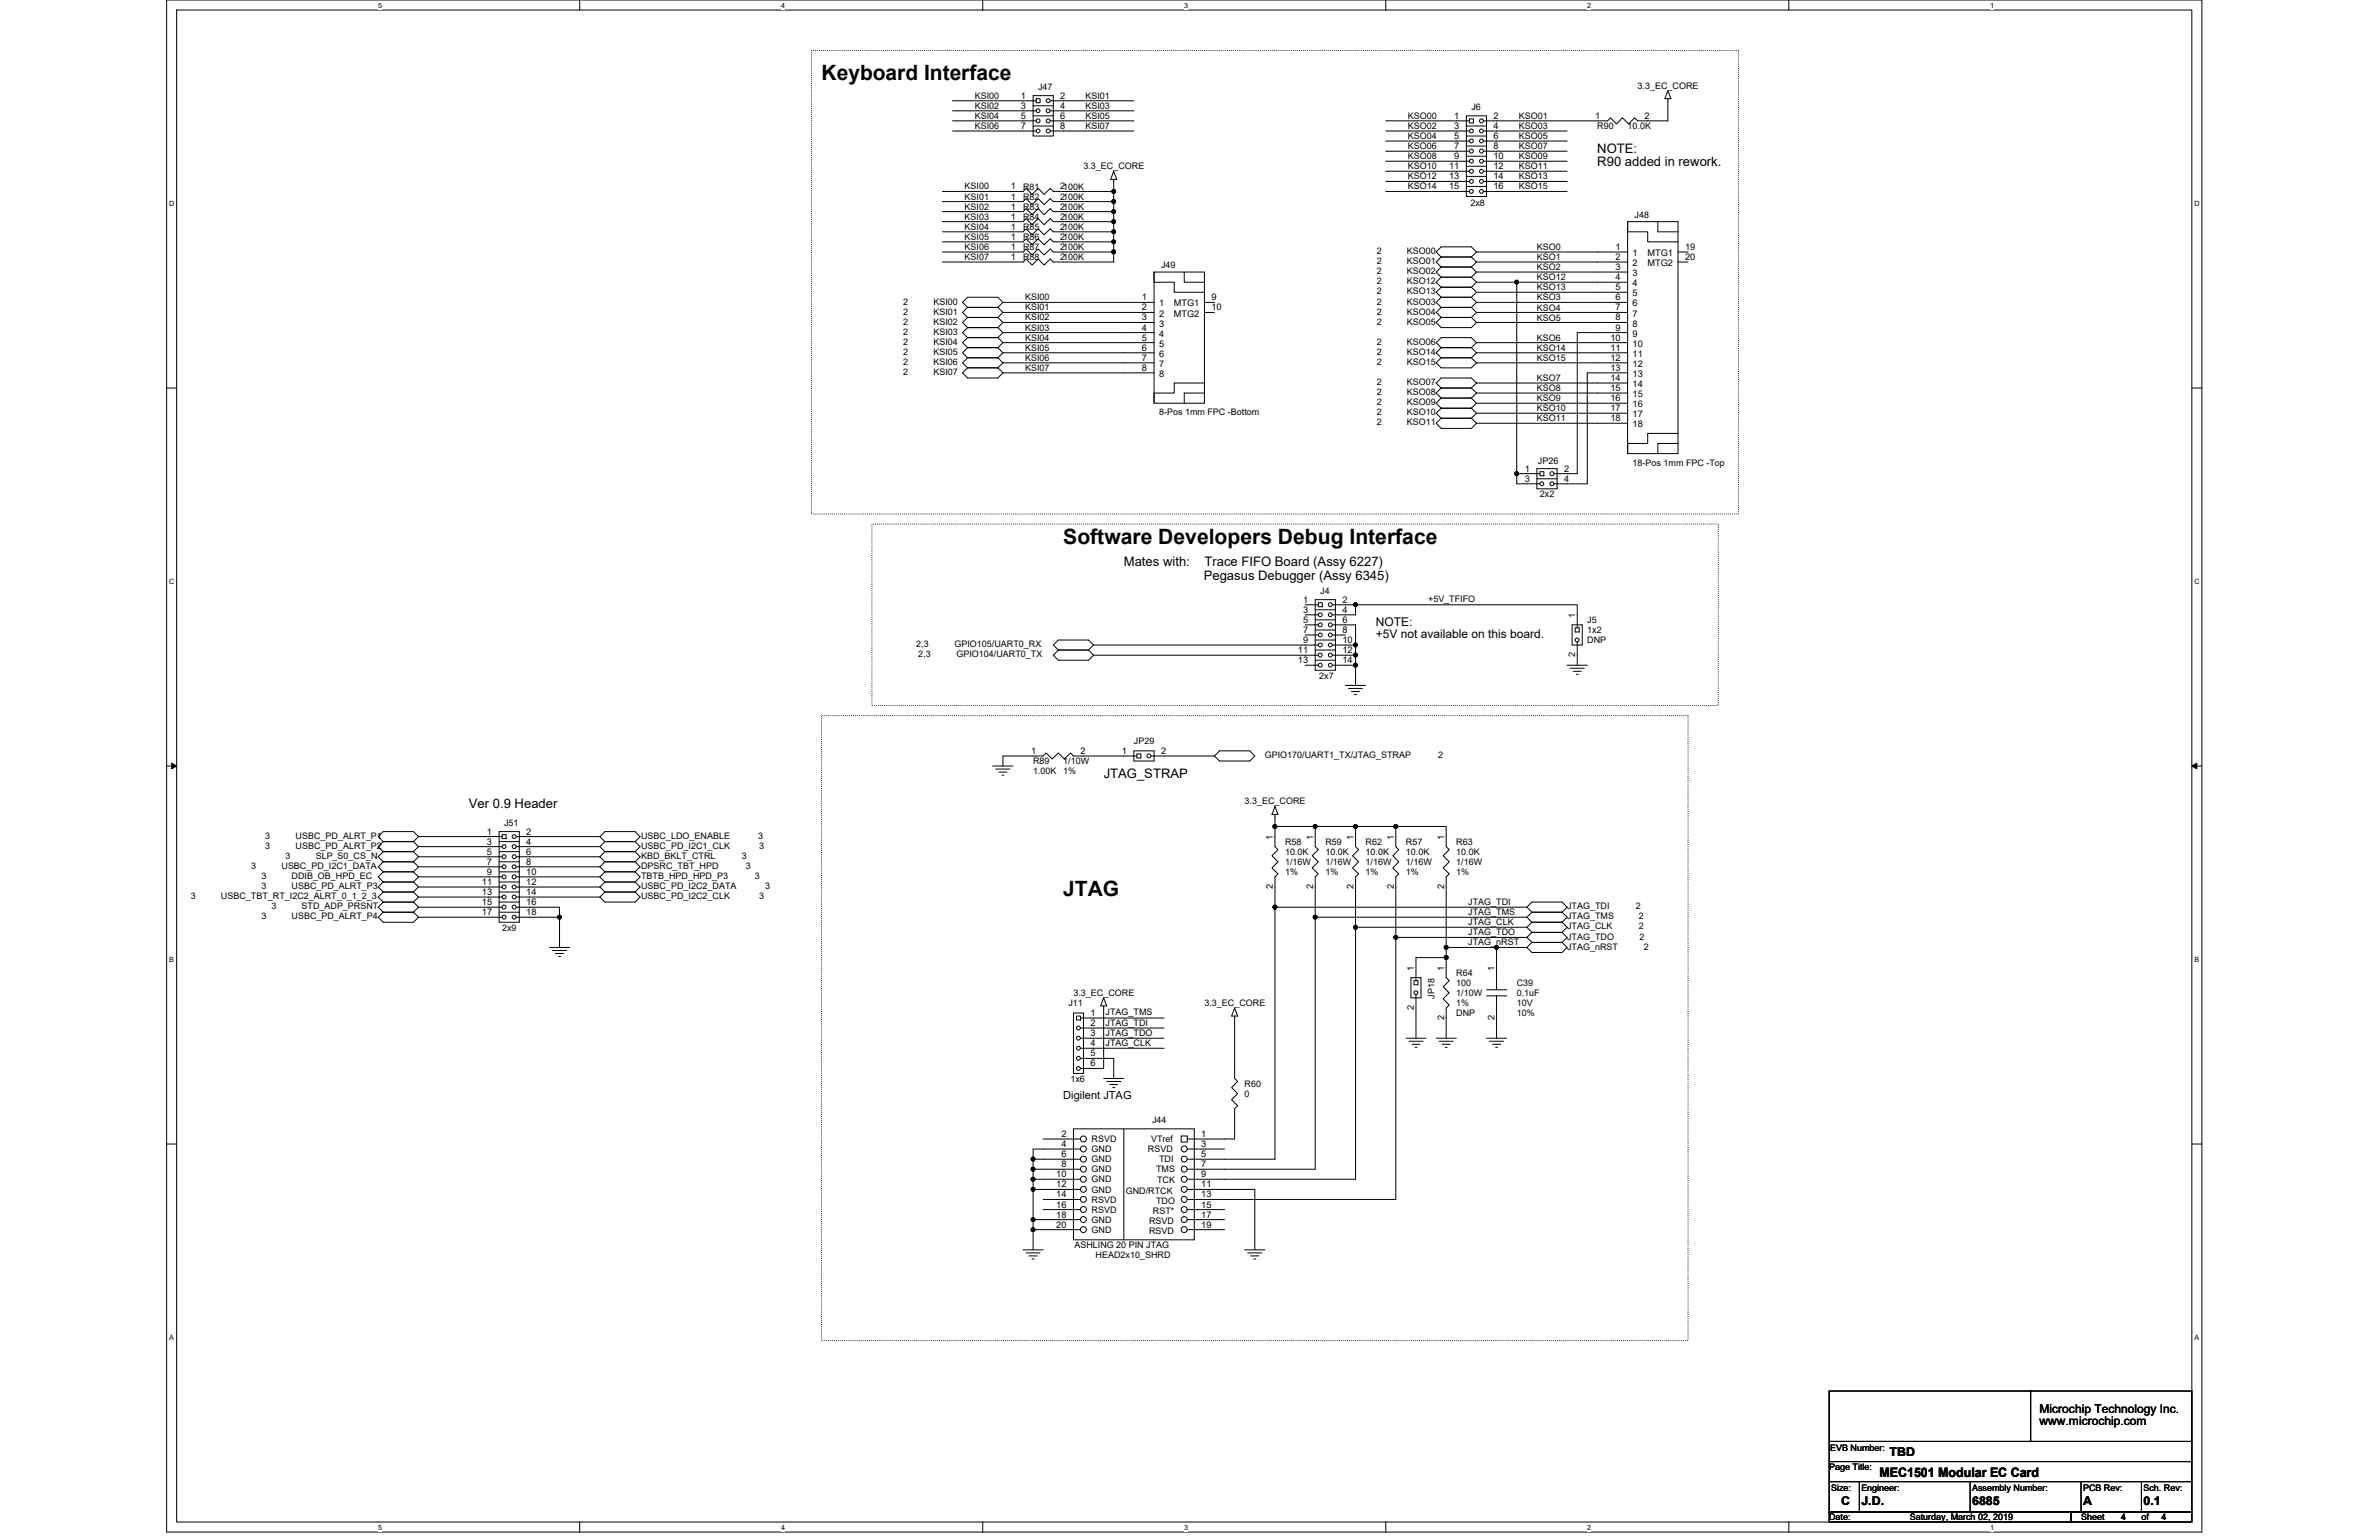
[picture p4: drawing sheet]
<svg xmlns="http://www.w3.org/2000/svg" width="432mm" height="279mm" viewBox="0 0 432 279" stroke-linecap="round" stroke-linejoin="round" font-family="sans-serif">
<defs><g id="words">
<g font-size="3.8">
<text x="149.1" y="14.5">Keyboard Interface</text>
<text x="193" y="98.6">Software Developers Debug Interface</text>
<text x="193" y="162.6">JTAG</text>
</g>
<g font-size="2.4">
<text x="289.9" y="27.7">NOTE:</text>
<text x="289.9" y="30.2">R90 added in rework.</text>
<text x="204" y="102.7">Mates with:</text>
<text x="218.5" y="105.2">Pegasus Debugger (Assy 6345)</text>
<text x="218.6" y="102.7">Trace FIFO Board (Assy 6227)</text>
<text x="200.3" y="141.1">JTAG_STRAP</text>
<text x="85.1" y="146.6">Ver 0.9 Header</text>
<text x="341.1" y="267.9">MEC1501 Modular EC Card</text>
</g>
<g font-size="2.2">
<text x="249.7" y="113.5">NOTE:</text>
<text x="249.7" y="115.7">+5V not available on this board.</text>
<text x="370.2" y="256.3">Microchip Technology Inc.</text>
<text x="370.2" y="258.6">www.microchip.com</text>
<text x="343" y="264.1">TBD</text>
<text x="334.2" y="273">C</text>
<text x="337.8" y="273">J.D.</text>
<text x="357.9" y="273">6885</text>
<text x="378.1" y="273">A</text>
<text x="389" y="273">0.1</text>
</g>
<text font-size="2" x="193" y="199.3">Digilent JTAG</text>
<g font-size="1.7">
<text x="185.3" y="17.9">1</text>
<text x="192.4" y="17.9">2</text>
<text x="185.3" y="19.7">3</text>
<text x="185.3" y="21.5">5</text>
<text x="185.3" y="23.4">7</text>
<text x="192.4" y="19.7">4</text>
<text x="192.4" y="21.5">6</text>
<text x="192.4" y="23.4">8</text>
<text x="263.9" y="21.5">1</text>
<text x="263.9" y="23.4">3</text>
<text x="271.1" y="23.4">4</text>
<text x="271.1" y="21.5">2</text>
<text x="289.6" y="21.5">1</text>
<text x="298.5" y="21.5">2</text>
<text x="263.9" y="25.2">5</text>
<text x="263.9" y="27.1">7</text>
<text x="263.9" y="28.9">9</text>
<text x="271.1" y="25.2">6</text>
<text x="271.1" y="27.1">8</text>
<text x="271.1" y="28.9">10</text>
<text x="183.5" y="34.4">1</text>
<text x="192.4" y="34.4">2100K</text>
<text x="263" y="30.7">11</text>
<text x="263" y="32.5">13</text>
<text x="263" y="34.4">15</text>
<text x="271.1" y="30.7">12</text>
<text x="271.1" y="32.5">14</text>
<text x="271.1" y="34.4">16</text>
<text x="183.5" y="41.7">1</text>
<text x="183.5" y="38">1</text>
<text x="183.5" y="36.2">1</text>
<text x="183.5" y="39.8">1</text>
<text x="192.4" y="41.7">2100K</text>
<text x="192.4" y="38">2100K</text>
<text x="192.4" y="36.2">2100K</text>
<text x="192.4" y="39.8">2100K</text>
<text x="183.5" y="43.5">1</text>
<text x="183.5" y="47.2">1</text>
<text x="183.5" y="45.3">1</text>
<text x="192.4" y="43.5">2100K</text>
<text x="192.4" y="47.2">2100K</text>
<text x="192.4" y="45.3">2100K</text>
<text x="293.2" y="45.3">1</text>
<text x="293.2" y="47.2">2</text>
<text x="296.3" y="46.5">1</text>
<text x="299" y="46.5">MTG1</text>
<text x="305.8" y="45.3">19</text>
<text x="305.8" y="47.2">20</text>
<text x="293.2" y="49">3</text>
<text x="293.2" y="50.8">4</text>
<text x="293.2" y="52.6">5</text>
<text x="296.3" y="48.3">2</text>
<text x="296.3" y="50.1">3</text>
<text x="296.3" y="51.9">4</text>
<text x="296.3" y="53.8">5</text>
<text x="299" y="48.3">MTG2</text>
<text x="207.3" y="54.5">1</text>
<text x="207.3" y="56.3">2</text>
<text x="207.3" y="58.1">3</text>
<text x="207.3" y="60">4</text>
<text x="210.4" y="55.6">1</text>
<text x="210.4" y="57.4">2</text>
<text x="210.4" y="59.2">3</text>
<text x="213" y="55.6">MTG1</text>
<text x="213" y="57.4">MTG2</text>
<text x="219.9" y="54.5">9</text>
<text x="219.9" y="56.3">10</text>
<text x="293.2" y="54.5">6</text>
<text x="293.2" y="56.3">7</text>
<text x="293.2" y="58.1">8</text>
<text x="293.2" y="60">9</text>
<text x="296.3" y="55.6">6</text>
<text x="296.3" y="57.4">7</text>
<text x="296.3" y="59.2">8</text>
<text x="207.3" y="61.8">5</text>
<text x="207.3" y="63.6">6</text>
<text x="207.3" y="65.4">7</text>
<text x="210.4" y="61.1">4</text>
<text x="210.4" y="62.9">5</text>
<text x="210.4" y="64.7">6</text>
<text x="292.3" y="61.8">10</text>
<text x="292.3" y="63.6">11</text>
<text x="292.3" y="65.4">12</text>
<text x="296.3" y="61.1">9</text>
<text x="296.3" y="62.9">10</text>
<text x="296.3" y="64.7">11</text>
<text x="207.3" y="67.3">8</text>
<text x="210.4" y="66.6">7</text>
<text x="210.4" y="68.4">8</text>
<text x="292.3" y="67.3">13</text>
<text x="292.3" y="69.1">14</text>
<text x="292.3" y="70.9">15</text>
<text x="296.3" y="66.6">12</text>
<text x="296.3" y="68.4">13</text>
<text x="296.3" y="70.2">14</text>
<text x="292.3" y="72.8">16</text>
<text x="292.3" y="74.6">17</text>
<text x="292.3" y="76.4">18</text>
<text x="296.3" y="72.1">15</text>
<text x="296.3" y="73.9">16</text>
<text x="296.3" y="75.7">17</text>
<text x="296.3" y="77.5">18</text>
<text x="276.8" y="85.6">1</text>
<text x="276.8" y="87.4">3</text>
<text x="283.9" y="85.6">2</text>
<text x="283.9" y="87.4">4</text>
<text x="236.5" y="109.3">1</text>
<text x="236.5" y="111.2">3</text>
<text x="236.5" y="113">5</text>
<text x="243.6" y="111.2">4</text>
<text x="243.6" y="109.3">2</text>
<text x="243.6" y="113">6</text>
<text x="285.9" y="112.1" transform="rotate(-90 285.9 112.1)">1</text>
<text x="235.6" y="118.5">11</text>
<text x="236.5" y="114.8">7</text>
<text x="236.5" y="116.6">9</text>
<text x="243.6" y="114.8">8</text>
<text x="243.6" y="116.6">10</text>
<text x="243.6" y="118.5">12</text>
<text x="285.9" y="119.2" transform="rotate(-90 285.9 119.2)">2</text>
<text x="235.6" y="120.3">13</text>
<text x="243.6" y="120.3">14</text>
<text x="187.1" y="136.8">1</text>
<text x="196.1" y="136.8">2</text>
<text x="203.6" y="136.8">1</text>
<text x="210.7" y="136.8">2</text>
<text x="88.4" y="151.4">1</text>
<text x="88.4" y="153.2">3</text>
<text x="88.4" y="155.1">5</text>
<text x="95.5" y="153.2">4</text>
<text x="95.5" y="151.4">2</text>
<text x="95.5" y="155.1">6</text>
<text x="231" y="152.3" transform="rotate(-90 231 152.3)">1</text>
<text x="238.3" y="152.3" transform="rotate(-90 238.3 152.3)">1</text>
<text x="245.7" y="152.3" transform="rotate(-90 245.7 152.3)">1</text>
<text x="253" y="152.3" transform="rotate(-90 253 152.3)">1</text>
<text x="262.1" y="152.3" transform="rotate(-90 262.1 152.3)">1</text>
<text x="87.5" y="160.5">11</text>
<text x="88.4" y="156.9">7</text>
<text x="88.4" y="158.7">9</text>
<text x="95.5" y="156.9">8</text>
<text x="95.5" y="158.7">10</text>
<text x="95.5" y="160.5">12</text>
<text x="231" y="161.3" transform="rotate(-90 231 161.3)">2</text>
<text x="238.3" y="161.3" transform="rotate(-90 238.3 161.3)">2</text>
<text x="245.7" y="161.3" transform="rotate(-90 245.7 161.3)">2</text>
<text x="253" y="161.3" transform="rotate(-90 253 161.3)">2</text>
<text x="262.1" y="161.3" transform="rotate(-90 262.1 161.3)">2</text>
<text x="87.5" y="162.4">13</text>
<text x="87.5" y="164.2">15</text>
<text x="87.5" y="166">17</text>
<text x="95.5" y="162.4">14</text>
<text x="95.5" y="164.2">16</text>
<text x="95.5" y="166">18</text>
<text x="256.6" y="176.1" transform="rotate(-90 256.6 176.1)">1</text>
<text x="262.1" y="176.1" transform="rotate(-90 262.1 176.1)">1</text>
<text x="271.3" y="176.1" transform="rotate(-90 271.3 176.1)">1</text>
<text x="197.9" y="184.3">1</text>
<text x="256.6" y="183.2" transform="rotate(-90 256.6 183.2)">2</text>
<text x="262.1" y="185.1" transform="rotate(-90 262.1 185.1)">2</text>
<text x="271.3" y="185.1" transform="rotate(-90 271.3 185.1)">2</text>
<text x="197.9" y="186.1">2</text>
<text x="197.9" y="188">3</text>
<text x="197.9" y="189.8">4</text>
<text x="197.9" y="191.6">5</text>
<text x="197.9" y="193.5">6</text>
<text x="192.6" y="209.9">6</text>
<text x="192.6" y="206.3">2</text>
<text x="192.6" y="208.1">4</text>
<text x="218" y="208.1">3</text>
<text x="218" y="206.3">1</text>
<text x="218" y="209.9">5</text>
<text x="191.7" y="215.4">12</text>
<text x="191.7" y="213.6">10</text>
<text x="192.6" y="211.8">8</text>
<text x="218" y="213.6">9</text>
<text x="218" y="211.8">7</text>
<text x="218" y="215.4">11</text>
<text x="191.7" y="219.1">16</text>
<text x="191.7" y="217.2">14</text>
<text x="191.7" y="220.9">18</text>
<text x="218" y="219.1">15</text>
<text x="218" y="217.2">13</text>
<text x="218" y="220.9">17</text>
<text x="191.7" y="222.7">20</text>
<text x="218" y="222.7">19</text>
</g>
<g font-size="1.6">
<text x="176.9" y="17.9">KSI00</text>
<text x="188.4" y="16.3">J47</text>
<text x="197" y="17.9">KSI01</text>
<text x="297.2" y="16.1">3.3_EC_CORE</text>
<text x="176.9" y="19.7">KSI02</text>
<text x="176.9" y="21.6">KSI04</text>
<text x="176.9" y="23.4">KSI06</text>
<text x="197" y="19.7">KSI03</text>
<text x="197" y="21.6">KSI05</text>
<text x="197" y="23.4">KSI07</text>
<text x="255.5" y="21.6">KSO00</text>
<text x="255.5" y="23.4">KSO02</text>
<text x="267.1" y="19.9">J6</text>
<text x="275.7" y="21.6">KSO01</text>
<text x="275.7" y="23.4">KSO03</text>
<text x="289.9" y="23.4">R90</text>
<text x="295.4" y="23.4">10.0K</text>
<text x="255.5" y="25.2">KSO04</text>
<text x="255.5" y="27.1">KSO06</text>
<text x="255.5" y="28.9">KSO08</text>
<text x="275.7" y="25.2">KSO05</text>
<text x="275.7" y="27.1">KSO07</text>
<text x="275.7" y="28.9">KSO09</text>
<text x="175.1" y="34.4">KSI00</text>
<text x="185.7" y="34.4">R81</text>
<text x="196.7" y="30.7">3.3_EC_CORE</text>
<text x="255.5" y="30.7">KSO10</text>
<text x="255.5" y="32.6">KSO12</text>
<text x="255.5" y="34.4">KSO14</text>
<text x="275.7" y="30.7">KSO11</text>
<text x="275.7" y="32.6">KSO13</text>
<text x="275.7" y="34.4">KSO15</text>
<text x="175.1" y="38">KSI02</text>
<text x="175.1" y="41.7">KSI04</text>
<text x="175.1" y="36.2">KSI01</text>
<text x="175.1" y="39.9">KSI03</text>
<text x="185.7" y="41.7">R85</text>
<text x="185.7" y="38.1">R83</text>
<text x="185.7" y="36.2">R82</text>
<text x="185.7" y="39.9">R84</text>
<text x="266.9" y="37.3">2x8</text>
<text x="296.7" y="39.5">J48</text>
<text x="175.1" y="45.4">KSI06</text>
<text x="175.1" y="43.5">KSI05</text>
<text x="175.1" y="47.2">KSI07</text>
<text x="185.7" y="43.5">R86</text>
<text x="185.7" y="47.2">R88</text>
<text x="185.7" y="45.4">R87</text>
<text x="249.9" y="47.9">2</text>
<text x="249.9" y="46.1">2</text>
<text x="255.4" y="47.9">KSO01</text>
<text x="255.4" y="46.1">KSO00</text>
<text x="279" y="45.4">KSO0</text>
<text x="279" y="47.2">KSO1</text>
<text x="210.7" y="48.7">J49</text>
<text x="249.9" y="49.8">2</text>
<text x="249.9" y="51.6">2</text>
<text x="249.9" y="53.4">2</text>
<text x="255.4" y="49.8">KSO02</text>
<text x="255.4" y="51.6">KSO12</text>
<text x="255.4" y="53.4">KSO13</text>
<text x="279" y="49">KSO2</text>
<text x="279" y="52.7">KSO13</text>
<text x="279" y="50.8">KSO12</text>
<text x="163.9" y="55.2">2</text>
<text x="163.9" y="57.1">2</text>
<text x="163.9" y="58.9">2</text>
<text x="169.4" y="55.2">KSI00</text>
<text x="169.4" y="57.1">KSI01</text>
<text x="169.4" y="58.9">KSI02</text>
<text x="186.1" y="54.5">KSI00</text>
<text x="186.1" y="56.3">KSI01</text>
<text x="186.1" y="58.1">KSI02</text>
<text x="186.1" y="60">KSI03</text>
<text x="249.9" y="55.2">2</text>
<text x="249.9" y="57.1">2</text>
<text x="249.9" y="58.9">2</text>
<text x="255.4" y="55.2">KSO03</text>
<text x="255.4" y="57.1">KSO04</text>
<text x="255.4" y="58.9">KSO05</text>
<text x="279" y="58.2">KSO5</text>
<text x="279" y="56.3">KSO4</text>
<text x="279" y="54.5">KSO3</text>
<text x="163.9" y="60.7">2</text>
<text x="163.9" y="62.5">2</text>
<text x="163.9" y="64.4">2</text>
<text x="169.4" y="60.7">KSI03</text>
<text x="169.4" y="62.5">KSI04</text>
<text x="169.4" y="64.4">KSI05</text>
<text x="186.1" y="61.8">KSI04</text>
<text x="186.1" y="63.6">KSI05</text>
<text x="186.1" y="65.5">KSI06</text>
<text x="249.9" y="64.4">2</text>
<text x="249.9" y="62.5">2</text>
<text x="255.4" y="64.4">KSO14</text>
<text x="255.4" y="62.5">KSO06</text>
<text x="279" y="61.8">KSO6</text>
<text x="279" y="65.5">KSO15</text>
<text x="279" y="63.6">KSO14</text>
<text x="163.9" y="66.2">2</text>
<text x="163.9" y="68.1">2</text>
<text x="169.4" y="66.2">KSI06</text>
<text x="169.4" y="68.1">KSI07</text>
<text x="186.1" y="67.3">KSI07</text>
<text x="249.9" y="69.9">2</text>
<text x="249.9" y="71.7">2</text>
<text x="249.9" y="66.2">2</text>
<text x="255.4" y="69.9">KSO07</text>
<text x="255.4" y="71.7">KSO08</text>
<text x="255.4" y="66.2">KSO15</text>
<text x="279" y="71">KSO8</text>
<text x="279" y="69.1">KSO7</text>
<text x="210.4" y="75.4">8-Pos 1mm FPC -Bottom</text>
<text x="249.9" y="73.5">2</text>
<text x="249.9" y="75.4">2</text>
<text x="249.9" y="77.2">2</text>
<text x="255.4" y="73.5">KSO09</text>
<text x="255.4" y="75.4">KSO10</text>
<text x="255.4" y="77.2">KSO11</text>
<text x="279" y="76.5">KSO11</text>
<text x="279" y="74.6">KSO10</text>
<text x="279" y="72.8">KSO9</text>
<text x="279.1" y="84.1">JP26</text>
<text x="296.3" y="84.5">18-Pos 1mm FPC -Top</text>
<text x="279.5" y="90.2">2x2</text>
<text x="239.6" y="107.7">J4</text>
<text x="259.2" y="109.3">+5V_TFIFO</text>
<text x="288.1" y="113">J5</text>
<text x="166.3" y="117.4">2,3</text>
<text x="166.7" y="119.3">2,3</text>
<text x="173.2" y="117.4">GPIO105/UART0_RX</text>
<text x="173.6" y="119.3">GPIO104/UART0_TX</text>
<text x="288.1" y="114.9">1x2</text>
<text x="288.1" y="116.7">DNP</text>
<text x="239.5" y="123.3">2x7</text>
<text x="205.8" y="135">JP29</text>
<text x="229.6" y="137.5">GPIO170/UART1_TX/JTAG_STRAP</text>
<text x="261" y="137.5">2</text>
<text x="187.5" y="138.6">R89</text>
<text x="187.5" y="140.5">1.00K</text>
<text x="193" y="138.6">1/10W</text>
<text x="193" y="140.5">1%</text>
<text x="91.5" y="149.8">J51</text>
<text x="225.9" y="145.9">3.3_EC_CORE</text>
<text x="48.2" y="152.2">3</text>
<text x="48.2" y="154">3</text>
<text x="51.8" y="155.8">3</text>
<text x="53.7" y="152.2">USBC_PD_ALRT_P1</text>
<text x="53.7" y="154">USBC_PD_ALRT_P2</text>
<text x="57.3" y="155.8">SLP_S0_CS_N</text>
<text x="116.4" y="152.2">USBC_LDO_ENABLE</text>
<text x="116.4" y="154">USBC_PD_I2C1_CLK</text>
<text x="116.4" y="155.8">KBD_BKLT_CTRL</text>
<text x="134.7" y="155.8">3</text>
<text x="137.6" y="152.2">3</text>
<text x="137.8" y="154">3</text>
<text x="233.2" y="153.3">R58</text>
<text x="233.2" y="155.1">10.0K</text>
<text x="240.6" y="153.3">R59</text>
<text x="240.6" y="155.1">10.0K</text>
<text x="247.9" y="153.3">R62</text>
<text x="247.9" y="155.1">10.0K</text>
<text x="255.2" y="153.3">R57</text>
<text x="255.2" y="155.1">10.0K</text>
<text x="264.3" y="153.3">R63</text>
<text x="264.3" y="155.1">10.0K</text>
<text x="45.6" y="157.6">3</text>
<text x="47.4" y="159.5">3</text>
<text x="47.4" y="161.3">3</text>
<text x="51.1" y="157.6">USBC_PD_I2C1_DATA</text>
<text x="52.9" y="159.5">DDIB_OB_HPD_EC</text>
<text x="52.9" y="161.3">USBC_PD_ALRT_P3</text>
<text x="116.4" y="157.6">DPSRC_TBT_HPD</text>
<text x="116.4" y="159.5">TBTB_HPD_HPD_P3</text>
<text x="116.4" y="161.3">USBC_PD_I2C2_DATA</text>
<text x="135.4" y="157.6">3</text>
<text x="137" y="159.5">3</text>
<text x="138.9" y="161.3">3</text>
<text x="233.2" y="156.9">1/16W</text>
<text x="233.2" y="158.8">1%</text>
<text x="240.6" y="156.9">1/16W</text>
<text x="240.6" y="158.8">1%</text>
<text x="247.9" y="156.9">1/16W</text>
<text x="247.9" y="158.8">1%</text>
<text x="255.2" y="156.9">1/16W</text>
<text x="255.2" y="158.8">1%</text>
<text x="264.3" y="156.9">1/16W</text>
<text x="264.3" y="158.8">1%</text>
<text x="34.6" y="163.1">3</text>
<text x="40.1" y="163.1">USBC_TBT_RT_I2C2_ALRT_0_1_2_3</text>
<text x="47.4" y="166.8">3</text>
<text x="49.3" y="165">3</text>
<text x="52.9" y="166.8">USBC_PD_ALRT_P4</text>
<text x="54.7" y="165">STD_ADP_PRSNT</text>
<text x="116.4" y="163.1">USBC_PD_I2C2_CLK</text>
<text x="137.8" y="163.1">3</text>
<text x="266.5" y="165.9">JTAG_TMS</text>
<text x="266.5" y="164.1">JTAG_TDI</text>
<text x="266.5" y="167.8">JTAG_CLK</text>
<text x="284.4" y="165">JTAG_TDI</text>
<text x="284.4" y="166.8">JTAG_TMS</text>
<text x="296.9" y="165">2</text>
<text x="297.4" y="166.8">2</text>
<text x="91.1" y="169">2x9</text>
<text x="266.5" y="169.6">JTAG_TDO</text>
<text x="266.5" y="171.4">JTAG_nRST</text>
<text x="284.4" y="168.6">JTAG_CLK</text>
<text x="284.4" y="172.3">JTAG_nRST</text>
<text x="284.4" y="170.5">JTAG_TDO</text>
<text x="297.4" y="168.6">2</text>
<text x="297.6" y="170.5">2</text>
<text x="298.3" y="172.3">2</text>
<text x="264.3" y="177">R64</text>
<text x="264.3" y="178.9">100</text>
<text x="275.3" y="178.9">C39</text>
<text x="193.9" y="182.5">J11</text>
<text x="194.8" y="180.7">3.3_EC_CORE</text>
<text x="200.7" y="184.2">JTAG_TMS</text>
<text x="218.6" y="182.5">3.3_EC_CORE</text>
<text x="260.3" y="181.2" transform="rotate(-90 260.3 181.2)">JP18</text>
<text x="264.3" y="180.7">1/10W</text>
<text x="264.3" y="182.5">1%</text>
<text x="264.3" y="184.4">DNP</text>
<text x="275.3" y="180.7">0.1uF</text>
<text x="275.3" y="182.5">10V</text>
<text x="275.3" y="184.4">10%</text>
<text x="200.7" y="187.9">JTAG_TDO</text>
<text x="200.7" y="189.7">JTAG_CLK</text>
<text x="200.7" y="186.1">JTAG_TDI</text>
<text x="194.3" y="196.2">1x6</text>
<text x="225.9" y="197.1">R60</text>
<text x="209.1" y="203.7">J44</text>
<text x="225.9" y="199">0</text>
<text x="198.1" y="209">GND</text>
<text x="198.1" y="207.2">RSVD</text>
<text x="208.4" y="209">RSVD</text>
<text x="208.9" y="207.2">VTref</text>
<text x="198.1" y="212.7">GND</text>
<text x="198.1" y="210.9">GND</text>
<text x="198.1" y="214.5">GND</text>
<text x="209.8" y="212.7">TMS</text>
<text x="210" y="214.7">TCK</text>
<text x="210.4" y="210.9">TDI</text>
<text x="198.1" y="218.2">RSVD</text>
<text x="198.1" y="220">RSVD</text>
<text x="198.1" y="216.4">GND</text>
<text x="198.1" y="221.8">GND</text>
<text x="204.3" y="216.5">GND/RTCK</text>
<text x="209.3" y="220.2">RST*</text>
<text x="209.8" y="218.4">TDO</text>
<text x="195" y="226.4">ASHLING 20 PIN JTAG</text>
<text x="198.1" y="223.7">GND</text>
<text x="208.6" y="223.9">RSVD</text>
<text x="208.6" y="222">RSVD</text>
<text x="198.9" y="228.2">HEAD2x10_SHRD</text>
<text x="332.2" y="263.2">EVB Number:</text>
<text x="332" y="266.7">Page Title:</text>
<text x="332" y="275.8">Date:</text>
<text x="332.4" y="270.5">Size:</text>
<text x="337.8" y="270.5">Engineer:</text>
<text x="346.6" y="275.8">Saturday, March 02, 2019</text>
<text x="357.9" y="270.5">Assembly Number:</text>
<text x="377.7" y="275.8">Sheet</text>
<text x="378.1" y="270.5">PCB Rev:</text>
<text x="385" y="275.8">4</text>
<text x="388.7" y="275.8">of</text>
<text x="389" y="270.5">Sch. Rev:</text>
<text x="392.3" y="275.8">4</text>
</g>
<g font-size="1.3">
<text x="68.6" y="1.4">5</text>
<text x="141.8" y="1.4">4</text>
<text x="214.9" y="1.4">3</text>
<text x="288.1" y="1.4">2</text>
<text x="361.3" y="1.4">1</text>
<text x="30.7" y="37.3">D</text>
<text x="398.3" y="37.3">D</text>
<text x="30.7" y="105.9">C</text>
<text x="398.3" y="105.9">C</text>
<text x="30.7" y="174.5">B</text>
<text x="398.3" y="174.5">B</text>
<text x="30.7" y="243">A</text>
<text x="398.3" y="243">A</text>
<text x="68.6" y="277.5">5</text>
<text x="141.8" y="277.5">4</text>
<text x="214.9" y="277.5">3</text>
<text x="288.1" y="277.5">2</text>
<text x="361.3" y="277.5">1</text>
</g>
</g></defs>
<path d="M30.2 0h369.4v278h-369.4zM32.1 1.8h365.7v274.3h-365.7z" fill="none" stroke="#000" stroke-width=".18"/>
<g fill="#fff">
<path d="M68.6 .2h.8v1.5h-.8z"/>
<path d="M68.6 276.3h.8v1.5h-.8z"/>
</g>
<path d="M105.2 0v1.8M105.2 276.1v1.9" fill="none" stroke="#000" stroke-width=".18"/>
<g fill="#fff">
<path d="M141.8 .2h.7v1.5h-.7z"/>
<path d="M141.8 276.3h.7v1.5h-.7z"/>
</g>
<path d="M178.4 0v1.8M178.4 276.1v1.9" fill="none" stroke="#000" stroke-width=".18"/>
<g fill="#fff">
<path d="M214.9 .2h.8v1.5h-.8z"/>
<path d="M214.9 276.3h.8v1.5h-.8z"/>
</g>
<path d="M251.5 0v1.8M251.5 276.1v1.9" fill="none" stroke="#000" stroke-width=".18"/>
<g fill="#fff">
<path d="M288.1 .2h.7v1.5h-.7z"/>
<path d="M288.1 276.3h.7v1.5h-.7z"/>
</g>
<path d="M324.7 0v1.8M324.7 276.1v1.9" fill="none" stroke="#000" stroke-width=".18"/>
<g fill="#fff">
<path d="M361.3 .2h.7v1.5h-.7z"/>
<path d="M361.3 276.3h.7v1.5h-.7z"/>
<path d="M30.7 36.1h1v1.5h-1z"/>
<path d="M398.3 36.1h.9v1.5h-.9z"/>
<path d="M30.7 104.7h1v1.5h-1z"/>
<path d="M398.3 104.7h.9v1.5h-.9z"/>
</g>
<path d="M30.2 70.4h1.9M397.8 70.4h1.8" fill="none" stroke="#000" stroke-width=".18"/>
<g fill="#fff">
<path d="M30.7 173.3h.9v1.4h-.9z"/>
<path d="M398.3 173.3h.9v1.4h-.9z"/>
</g>
<path d="M30.2 139h1.9M397.8 139h1.8" fill="none" stroke="#000" stroke-width=".18"/>
<path d="M31.2 138.5l.9 .5-.9 .5zM397.8 139l.9-.5v1z" fill="#000" stroke="#000" stroke-width=".18"/>
<g fill="#fff">
<path d="M30.7 241.9h.9v1.4h-.9z"/>
<path d="M398.3 241.9h.9v1.4h-.9z"/>
</g>
<g fill="none" stroke="#000" stroke-width=".18">
<path d="M187.5 17.4h3.7v7.3h-3.7zM187.5 19.2h3.7M188.1 17.9h.7v.7h-.7zM188.1 18.3h-15.2M190.6 18.3h15.2M302.7 17.9v4h-5.5l-.5-.5-1.1 1.1-1.1-1.1-1.1 1.1-1.1-1.1-.5 .5h-22.5M302.7 16.4l.6 1.5h-1.1zM171 38.4h14.7l.5-.6 1.1 1.1 1.1-1.1 1.1 1.1 1.1-1.1 .6 .6h10.9M171 36.6h14.7l.5-.6 1.1 1.1 1.1-1.1 1.1 1.1 1.1-1.1 .6 .6h10.9M187.5 21h3.7M187.5 22.9h3.7M188.1 20.1h-15.2"/>
<path d="M188.1 21.9h-15.2M188.1 23.8h-15.2M190.6 20.1h15.2M190.6 21.9h15.2M190.6 23.8h15.2M202.1 34.7h-10.9l-.6-.5-1.1 1.1-1.1-1.1-1.1 1.1-1.1-1.1-.5 .5h-14.7M202.1 32.6v2.1M202.1 34.7v1.9M202.1 36.6v1.8M202.1 38.4v1.8M202.1 31.1l.6 1.5h-1.1zM251.5 23.8h15.2"/>
<path d="M266.1 21h3.7v14.6h-3.7zM266.1 28.3h3.7M266.1 30.2h3.7M266.1 32h3.7M266.1 33.8h3.7M266.1 24.7h3.7M266.1 22.9h3.7M266.1 26.5h3.7M266.7 21.9h-15.2M266.7 25.6h-15.2M266.7 27.4h-15.2M266.7 29.3h-15.2"/>
<path d="M266.7 31.1h-15.2M266.7 32.9h-15.2M266.7 34.7h-15.2M266.7 21.6h.7v.7h-.7zM269.3 23.8h15.1M269.3 25.6h15.1M269.3 27.4h15.1M269.3 29.3h15.1M269.3 31.1h15.1M269.3 32.9h15.1M269.3 34.7h15.1M171 42.1h14.7l.5-.6 1.1 1.1 1.1-1.1 1.1 1.1 1.1-1.1 .6 .6h10.9"/>
<path d="M171 45.7h14.7l.5-.5 1.1 1.1 1.1-1.1 1.1 1.1 1.1-1.1 .6 .5h10.9M171 40.2h14.7l.5-.5 1.1 1.1 1.1-1.1 1.1 1.1 1.1-1.1 .6 .5h10.9M171 43.9h14.7l.5-.6 1.1 1.1 1.1-1.1 1.1 1.1 1.1-1.1 .6 .6h10.9M175.6 55.8h5.5M175.6 55.8l-.9 .9 .9 .9M175.6 57.6h5.5M175.6 57.6l-.9 .9 .9 .9M175.6 59.4h5.5M175.6 59.4l-.9 .9 .9 1M181.1 55.8l.9 .9M181.1 57.6l.9 .9M181.1 59.4l.9 .9"/>
<path d="M182 56.7h27.5M182 58.5h27.5M182 54.9l-.9 .9M182 54.9l-.9-1h-5.5l-.9 1 .9 .9M182 56.7l-.9 .9M182 58.5l-.9 .9M182 54.9h27.5M202.1 45.7v1.8h-10.9l-.6-.5-1.1 1.1-1.1-1.1-1.1 1.1-1.1-1.1-.5 .5h-14.7M202.1 40.2v1.9M202.1 42.1v1.8M202.1 43.9v1.8M209.5 49.4v1.8h3.6v1.8h5.5"/>
<path d="M209.5 49.4h9.1v23.8h-9.1zM214.9 49.4v1.8h3.7M218.6 54.9h1.8M218.6 56.7h1.8M261.6 46.6l-.9 .9 .9 1M261.6 46.6h5.5M261.6 48.5h5.5M261.6 48.5l-.9 .9 .9 .9M261.6 50.3h5.5M261.6 53.9l-.9 1 .9 .9M261.6 53.9h5.5M261.6 55.8h5.5"/>
<path d="M261.6 55.8l-.9 .9 .9 .9M261.6 57.6h5.5M261.6 50.3l-.9 .9 .9 .9M261.6 52.1h5.5M261.6 52.1l-.9 .9 .9 .9M261.6 57.6l-.9 .9 .9 .9h5.5l.9-.9M267.1 46.6l.9 .9M267.1 48.5l.9 .9M267.1 53.9l.9 1M267.1 55.8l.9 .9M267.1 50.3l.9 .9M267.1 52.1l.9 .9"/>
<path d="M267.1 57.6l.9 .9M268 51.2h7.3M268 58.5h27.4M268 56.7h27.4M268 54.9h27.4M268 53h27.4M268 49.4h27.4M268 47.5h27.4M268 45.7h27.4M268 47.5l-.9 1M268 49.4l-.9 .9M268 54.9l-.9 .9"/>
<path d="M268 56.7l-.9 .9M268 51.2l-.9 .9M268 53l-.9 .9M268 45.7l-.9 .9M268 45.7l-.9-.9h-5.5l-.9 .9 .9 .9M275.3 51.2v34.7M275.3 51.2h20.1M295.4 40.2v1.9h3.7v1.8h5.5M295.4 40.2h9.2v42.1h-9.2zM300.9 40.2v1.9h3.7M304.6 45.7h1.8M304.6 47.5h1.8"/>
<path d="M175.6 61.3h5.5M175.6 61.3l-.9 .9 .9 .9M175.6 63.1h5.5M175.6 63.1l-.9 .9 .9 .9M175.6 64.9h5.5M175.6 64.9l-.9 .9 .9 .9M175.6 66.7h5.5M175.6 66.7l-.9 .9 .9 1h5.5l.9-1M181.1 61.3l.9 .9M181.1 63.1l.9 .9M181.1 64.9l.9 .9M181.1 66.7l.9 .9"/>
<path d="M182 60.3h27.5M182 62.2h27.5M182 64h27.5M182 65.8h27.5M182 67.6h27.5M182 60.3l-.9 1M182 62.2l-.9 .9M182 64l-.9 .9M182 65.8l-.9 .9M218.6 71.3h-3.7v1.9M218.6 69.5h-5.5v1.8h-3.6v1.9M261.6 70.4h5.5"/>
<path d="M261.6 70.4l-.9 .9 .9 .9M261.6 72.2h5.5M261.6 72.2l-.9 1 .9 .9M261.6 74.1h5.5M261.6 74.1l-.9 .9 .9 .9M261.6 75.9h5.5M261.6 75.9l-.9 .9 .9 .9h5.5l.9-.9M261.6 63.1l-.9 .9 .9 .9M261.6 63.1h5.5M261.6 64.9h5.5M261.6 64.9l-.9 .9 .9 .9h5.5l.9-.9M267.1 70.4l.9 .9"/>
<path d="M267.1 72.2l.9 1M267.1 74.1l.9 .9M267.1 75.9l.9 .9M267.1 63.1l.9 .9M267.1 64.9l.9 .9M268 65.8h27.4M268 64h27.4M268 76.8h27.4M268 75h27.4M268 73.2h27.4M268 71.3h27.4M268 69.5h27.4"/>
<path d="M268 62.2h27.4M268 69.5l-.9 .9M268 69.5l-.9-.9h-5.5l-.9 .9 .9 .9M268 71.3l-.9 .9M268 73.2l-.9 .9M268 75l-.9 .9M268 64l-.9 .9M268 62.2l-.9 .9M268 62.2l-.9-.9h-5.5l-.9 .9 .9 .9M295.4 67.6h-7.3v20.2h-6M295.4 60.3h-9.1v25.6h-4.2M304.6 78.6h-5.5v1.9h-3.7v1.8"/>
<path d="M275.3 85.9h4.2M275.3 85.9v1.9h4.2M279 85h3.6v3.7h-3.6zM279 86.9h3.6M279.5 85.6h.7v.7h-.7zM304.6 80.5h-3.7v1.8M192.1 117.9h5.5M192.1 117.9l-.9 1 .9 .9h5.5l.9-.9M197.6 117.9l.9 1M198.5 117l-.9 .9M198.5 117l-.9-.9h-5.5l-.9 .9 .9 .9M198.5 118.9h40.8"/>
<path d="M198.5 117h40.8M236.9 109.7h2.4M236.9 111.5h2.4M236.9 113.4h2.4M236.9 115.2h2.4M238.7 108.8h3.7v12.8h-3.7zM238.7 116.1h3.7M238.7 117.9h3.7M238.7 119.8h3.7M238.7 112.5h3.7M238.7 110.6h3.7M238.7 114.3h3.7"/>
<path d="M239.3 109.3h.7v.8h-.7zM241.8 113.4h4.2v3.6M241.8 117h4.2M241.8 118.9h4.2M241.8 115.2h2.4M241.8 109.7h4.2M246 109.7v1.8h-4.2M246 117v1.9M246 118.9v1.8M246 109.7h40.3v4.2M285.3 113.4h1.9v3.6h-1.9zM285.9 113.9h.7v.8h-.7z"/>
<path d="M286.3 116.5v4.2M180.2 139h3.7M180.7 139.5h2.6M205.8 136.2h3.7v1.9h-3.7zM206.4 137.2h-11.6l-.5-.6-1.1 1.1-1.1-1.1-1.1 1.1-1.1-1.1-.6 .6h-7.3v1.8M206.4 136.8h.7v.7h-.7zM208.9 137.2h11.5M221.3 136.2h5.5l1 1-1 .9h-5.5l-.9-.9zM236.9 120.7h2.4M241.8 120.7h4.2M244.2 124.4h3.7M244.8 124.9h2.5"/>
<path d="M245.3 125.5h1.5M245.9 126h.3M246 120.7v3.7M284.4 120.7h3.7M285 121.2h2.5M285.5 121.8h1.5M286.1 122.3h.3M69.6 152.7h5.4M69.6 152.7l-1 .9 1 .9M69.6 154.5h5.4M69.6 154.5l-1 .9 1 1M69.6 156.4h5.4"/>
<path d="M69.6 156.4l-1 .9 1 .9M69.6 158.2h5.4M69.6 158.2l-1 .9 1 .9M75 152.7l1 .9M75 154.5l1 .9M75 156.4l1 .9M75 158.2l1 .9M76 151.8l-1 .9M76 151.8l-1-.9h-5.4l-1 .9 1 .9M76 153.6l-1 .9M76 155.4l-1 1M76 157.3l-1 .9"/>
<path d="M76 159.1l-1 .9M76 151.8h15.1M76 153.6h15.1M76 155.4h15.1M76 157.3h15.1M76 159.1h15.1M90.6 150.9h3.7v16.4h-3.7zM90.6 158.2h3.7M90.6 154.5h3.7M90.6 152.7h3.7M90.6 156.4h3.7M91.1 151.4h.8v.7h-.8z"/>
<path d="M93.7 159.1h15.2M108.9 151.8l.9 .9M108.9 151.8l.9-.9h5.5l.9 .9-.9 .9M108.9 153.6l.9 .9M108.9 155.4l.9 1M108.9 157.3l.9 .9M108.9 159.1l.9 .9M108.9 151.8h-15.2M108.9 153.6h-15.2M108.9 155.4h-15.2M108.9 157.3h-15.2M109.8 152.7l-.9 .9"/>
<path d="M109.8 154.5l-.9 .9M109.8 156.4l-.9 .9M109.8 158.2l-.9 .9M109.8 152.7h5.5M109.8 154.5h5.5M109.8 156.4h5.5M109.8 158.2h5.5M115.3 152.7l.9 .9-.9 .9M115.3 154.5l.9 .9-.9 1M115.3 156.4l.9 .9-.9 .9M115.3 158.2l.9 .9-.9 .9M181.3 140.1h1.5"/>
<path d="M181.8 140.6h.4M231.4 149.9v3.7l.6 .6-1.1 1.1 1.1 1.1-1.1 1.1 1.1 1-.6 .6v5.5M231.4 147.8v2.1M231.4 146.3l.6 1.5h-1.1zM231.4 149.9h7.3M238.7 149.9v3.7l.6 .6-1.1 1.1 1.1 1.1-1.1 1.1 1.1 1-.6 .6v7.3M238.7 149.9h7.3M246 149.9v3.7l.6 .6-1.1 1.1 1.1 1.1-1.1 1.1 1.1 1-.6 .6v9.1M246 149.9h7.3M253.3 149.9h9.2v3.7l.5 .6-1.1 1.1 1.1 1.1-1.1 1.1 1.1 1-.5 .6v12.8M253.3 149.9v3.7l.6 .6-1.1 1.1 1.1 1.1-1.1 1.1 1.1 1-.6 .6v11M69.6 160h5.4"/>
<path d="M69.6 160l-1 .9 1 .9M69.6 161.8h5.4M69.6 161.8l-1 1 1 .9M69.6 163.7h5.4M69.6 163.7l-1 .9 1 .9M69.6 165.5h5.4M69.6 165.5l-1 .9 1 .9h5.4l1-.9M75 160l1 .9M75 161.8l1 1M75 163.7l1 .9M75 165.5l1 .9M76 160.9l-1 .9"/>
<path d="M76 162.8l-1 .9M76 164.6l-1 .9M76 162.8h15.1M76 164.6h15.1M76 160.9h15.1M76 166.4h15.1M90.6 160h3.7M90.6 161.8h3.7M90.6 163.7h3.7M90.6 165.5h3.7M93.7 160.9h15.2M93.7 162.8h15.2"/>
<path d="M93.7 164.6h7.9v1.8M93.7 166.4h7.9M99.7 171.9h3.7M100.3 172.4h2.5M100.8 173h1.5M101.4 173.5h.3M101.6 166.4v5.5M108.9 160.9l.9 .9M109.8 160l-.9 .9M109.8 161.8l-.9 1M109.8 160h5.5M109.8 161.8h5.5"/>
<path d="M115.3 160l.9 .9-.9 .9M115.3 161.8l.9 1-.9 .9h-5.5l-.9-.9M231.4 164.6v45.7h-15.9M231.4 164.6h45.7M238.7 166.4v45.7h-23.2M238.7 166.4h38.4M246 168.2v45.8h-30.5M246 168.2h31.1M253.3 170.1h23.8M253.3 170.1v47.5h-37.8M256.1 177.4h1.8v3.6h-1.8zM256.6 177.9h.8v.8h-.8z"/>
<path d="M262.5 171.9h9.1v7.7M262.5 173.7h-5.5v4.2M262.5 171.9v1.8M262.5 173.7v3.7l.5 .5-1.1 1.1 1.1 1.1-1.1 1.1 1.1 1.1-.5 .6v5.5M269.8 179.6h3.7M271.6 171.9h5.5M277.1 168.2l.9 1M277.1 164.6l.9-.9h5.5l.9 .9-.9 .9M277.1 164.6l.9 .9M277.1 170.1l.9 .9M277.1 166.4l.9 .9M278 169.2h5.5"/>
<path d="M278 167.3h5.5M278 171h5.5M278 165.5h5.5M278 167.3l-.9 .9M278 171l-.9 .9M278 169.2l-.9 .9M278 165.5l-.9 .9M283.5 167.3l.9 .9-.9 1M283.5 171l.9 .9-.9 .9h-5.5l-.9-.9M283.5 169.2l.9 .9-.9 .9M283.5 165.5l.9 .9-.9 .9M194.8 183.8h1.9v11h-1.9z"/>
<path d="M195.4 184.3h.7v.8h-.7zM196.1 188.4h15.2M196.1 192h6v3.7M200.3 195.7h3.7M200.3 182.5v11.3h-4.2M200.3 181l.6 1.5h-1.1zM200.9 196.2h2.5M201.4 196.8h1.5M202 197.3h.3M211.3 184.7h-15.2M211.3 190.2h-15.2M211.3 186.5h-15.2"/>
<path d="M224.1 184.3v11.4l.5 .5-1.1 1.1 1.1 1.1-1.1 1.1 1.1 1.1-.5 .6v5.5h-8.6M224.1 182.9l.5 1.4h-1.1zM255.2 188.4h3.6M255.7 188.9h2.6M256.3 189.5h1.4M256.8 190h.4M257 180.5v7.9M260.7 188.4h3.6M261.2 188.9h2.6M261.8 189.5h1.4M262.3 190h.4M269.8 188.4h3.7"/>
<path d="M269.8 180.7h3.7M270.4 188.9h2.5M270.9 189.5h1.5M271.5 190h.3M271.6 180.7v7.7M30.2 207.6h1.9M187.5 210.3v1.8M187.5 215.8v5.5M187.5 212.1v1.9M187.5 214v1.8M194.8 204.8h22v20.1h-22zM196.1 215.8h-8.6"/>
<path d="M196.1 214h-8.6M196.1 212.1h-8.6M196.1 208.5h-8.6v1.8h8.6M196.1 206.7h-6.8M196.1 217.6h-6.8M196.1 219.5h-6.8M204 204.8v20.1M214.4 206.1h1.1v1.1h-1.1zM215.5 215.8h12.3v11M222.3 219.5h-6.8M222.3 208.5h-6.8M397.8 207.6h1.8"/>
<path d="M185.7 226.8h3.6M186.2 227.3h2.6M186.8 227.9h1.5M187.3 228.4h.4M187.5 221.3v1.8h8.6M187.5 223.1v3.7M196.1 221.3h-8.6M215.5 223.1h6.8M222.3 221.3h-6.8M225.9 226.8h3.7M226.5 227.3h2.5M227 227.9h1.5"/>
<path d="M227.6 228.4h.3M332 252.4h65.8v21.9h-65.8zM368.6 252.4v9.1M332 274.3h43.9v1.8h-43.9zM332 268.8h65.8M332 265.2h65.8M332 261.5h65.8M337.5 268.8v5.5M357.6 268.8v5.5M375.9 274.3h21.9v1.8h-21.9zM377.7 268.8v5.5M388.7 268.8v5.5"/>
<circle cx="190.2" cy="18.3" r=".36"/>
<circle cx="188.4" cy="21.9" r=".36"/>
<circle cx="188.4" cy="20.1" r=".35"/>
<circle cx="188.4" cy="23.8" r=".35"/>
<circle cx="190.2" cy="21.9" r=".36"/>
<circle cx="190.2" cy="20.1" r=".36"/>
<circle cx="190.2" cy="23.8" r=".36"/>
<circle cx="267.1" cy="27.4" r=".36"/>
<circle cx="267.1" cy="31.1" r=".36"/>
<circle cx="267.1" cy="29.2" r=".36"/>
<circle cx="267.1" cy="23.8" r=".36"/>
<circle cx="267.1" cy="34.7" r=".36"/>
<circle cx="267.1" cy="25.6" r=".36"/>
<circle cx="267.1" cy="32.9" r=".36"/>
<circle cx="268.9" cy="31.1" r=".36"/>
<circle cx="268.9" cy="21.9" r=".36"/>
<circle cx="268.9" cy="27.4" r=".36"/>
<circle cx="268.9" cy="25.6" r=".35"/>
<circle cx="268.9" cy="34.7" r=".35"/>
<circle cx="268.9" cy="23.8" r=".35"/>
<circle cx="268.9" cy="29.2" r=".35"/>
<circle cx="268.9" cy="32.9" r=".35"/>
<circle cx="279.9" cy="87.8" r=".35"/>
<circle cx="281.7" cy="85.9" r=".36"/>
<circle cx="281.7" cy="87.8" r=".36"/>
<circle cx="239.6" cy="113.4" r=".36"/>
<circle cx="239.6" cy="118.8" r=".36"/>
<circle cx="239.6" cy="111.5" r=".36"/>
<circle cx="239.6" cy="115.2" r=".36"/>
<circle cx="239.6" cy="117" r=".36"/>
<circle cx="241.5" cy="109.7" r=".36"/>
<circle cx="241.5" cy="113.4" r=".36"/>
<circle cx="241.5" cy="118.8" r=".36"/>
<circle cx="241.5" cy="117" r=".35"/>
<circle cx="241.5" cy="111.5" r=".35"/>
<circle cx="241.5" cy="115.2" r=".35"/>
<circle cx="286.3" cy="116.1" r=".36"/>
<circle cx="208.5" cy="137.1" r=".36"/>
<circle cx="239.6" cy="120.7" r=".36"/>
<circle cx="241.5" cy="120.7" r=".35"/>
<circle cx="91.5" cy="155.4" r=".36"/>
<circle cx="91.5" cy="159.1" r=".36"/>
<circle cx="91.5" cy="153.6" r=".35"/>
<circle cx="91.5" cy="157.3" r=".35"/>
<circle cx="93.3" cy="159.1" r=".36"/>
<circle cx="93.3" cy="155.4" r=".36"/>
<circle cx="93.3" cy="151.8" r=".36"/>
<circle cx="93.3" cy="157.3" r=".36"/>
<circle cx="93.3" cy="153.6" r=".36"/>
<circle cx="91.5" cy="164.6" r=".36"/>
<circle cx="91.5" cy="162.7" r=".35"/>
<circle cx="91.5" cy="166.4" r=".35"/>
<circle cx="91.5" cy="160.9" r=".35"/>
<circle cx="93.3" cy="164.6" r=".36"/>
<circle cx="93.3" cy="162.7" r=".36"/>
<circle cx="93.3" cy="160.9" r=".36"/>
<circle cx="93.3" cy="166.4" r=".36"/>
<circle cx="195.7" cy="192" r=".36"/>
<circle cx="195.7" cy="186.5" r=".36"/>
<circle cx="195.7" cy="188.3" r=".35"/>
<circle cx="195.7" cy="190.2" r=".35"/>
<circle cx="195.7" cy="193.8" r=".35"/>
<circle cx="257" cy="180.1" r=".35"/>
<circle cx="196.6" cy="208.5" r=".54"/>
<circle cx="196.6" cy="212.1" r=".54"/>
<circle cx="196.6" cy="213.9" r=".54"/>
<circle cx="196.6" cy="215.8" r=".54"/>
<circle cx="196.6" cy="217.6" r=".54"/>
<circle cx="196.6" cy="219.4" r=".54"/>
<circle cx="196.6" cy="206.6" r=".54"/>
<circle cx="196.6" cy="210.3" r=".54"/>
<circle cx="214.9" cy="212.1" r=".54"/>
<circle cx="214.9" cy="215.8" r=".54"/>
<circle cx="214.9" cy="219.4" r=".54"/>
<circle cx="214.9" cy="210.3" r=".54"/>
<circle cx="214.9" cy="213.9" r=".54"/>
<circle cx="214.9" cy="208.5" r=".54"/>
<circle cx="214.9" cy="217.6" r=".54"/>
<circle cx="196.6" cy="223.1" r=".54"/>
<circle cx="196.6" cy="221.3" r=".54"/>
<circle cx="214.9" cy="221.3" r=".54"/>
<circle cx="214.9" cy="223.1" r=".54"/>
</g>
<path d="M147.3 9.1h168.2v84.2h-168.2zM158.3 95.1h153.6v32.9h-153.6zM149.1 129.8h157.3v113.4h-157.3z" fill="none" stroke="#000" stroke-width=".18" stroke-dasharray="0 .3"/>
<g fill="#000" stroke="#000" stroke-width=".18">
<circle cx="202.1" cy="36.6" r=".36"/>
<circle cx="202.1" cy="38.4" r=".35"/>
<circle cx="202.1" cy="34.7" r=".35"/>
<circle cx="202.1" cy="40.2" r=".36"/>
<circle cx="202.1" cy="45.7" r=".36"/>
<circle cx="202.1" cy="43.9" r=".35"/>
<circle cx="202.1" cy="42" r=".35"/>
<circle cx="275.3" cy="51.2" r=".35"/>
<circle cx="275.3" cy="85.9" r=".36"/>
<circle cx="246" cy="109.7" r=".36"/>
<circle cx="246" cy="118.8" r=".36"/>
<circle cx="246" cy="117" r=".35"/>
<circle cx="246" cy="120.7" r=".35"/>
<circle cx="231.4" cy="149.9" r=".36"/>
<circle cx="238.7" cy="149.9" r=".36"/>
<circle cx="246" cy="149.9" r=".36"/>
<circle cx="253.3" cy="149.9" r=".36"/>
<circle cx="101.5" cy="166.4" r=".35"/>
<circle cx="231.4" cy="164.6" r=".36"/>
<circle cx="238.7" cy="166.4" r=".35"/>
<circle cx="246" cy="168.2" r=".36"/>
<circle cx="253.3" cy="170.1" r=".36"/>
<circle cx="262.5" cy="173.7" r=".36"/>
<circle cx="262.5" cy="171.9" r=".36"/>
<circle cx="271.6" cy="171.9" r=".36"/>
<circle cx="187.5" cy="210.3" r=".36"/>
<circle cx="187.5" cy="214" r=".36"/>
<circle cx="187.5" cy="212.1" r=".35"/>
<circle cx="187.5" cy="215.8" r=".35"/>
<circle cx="187.5" cy="223.1" r=".36"/>
<circle cx="187.5" cy="221.3" r=".35"/>
</g>
<use href="#words"/>
</svg>
